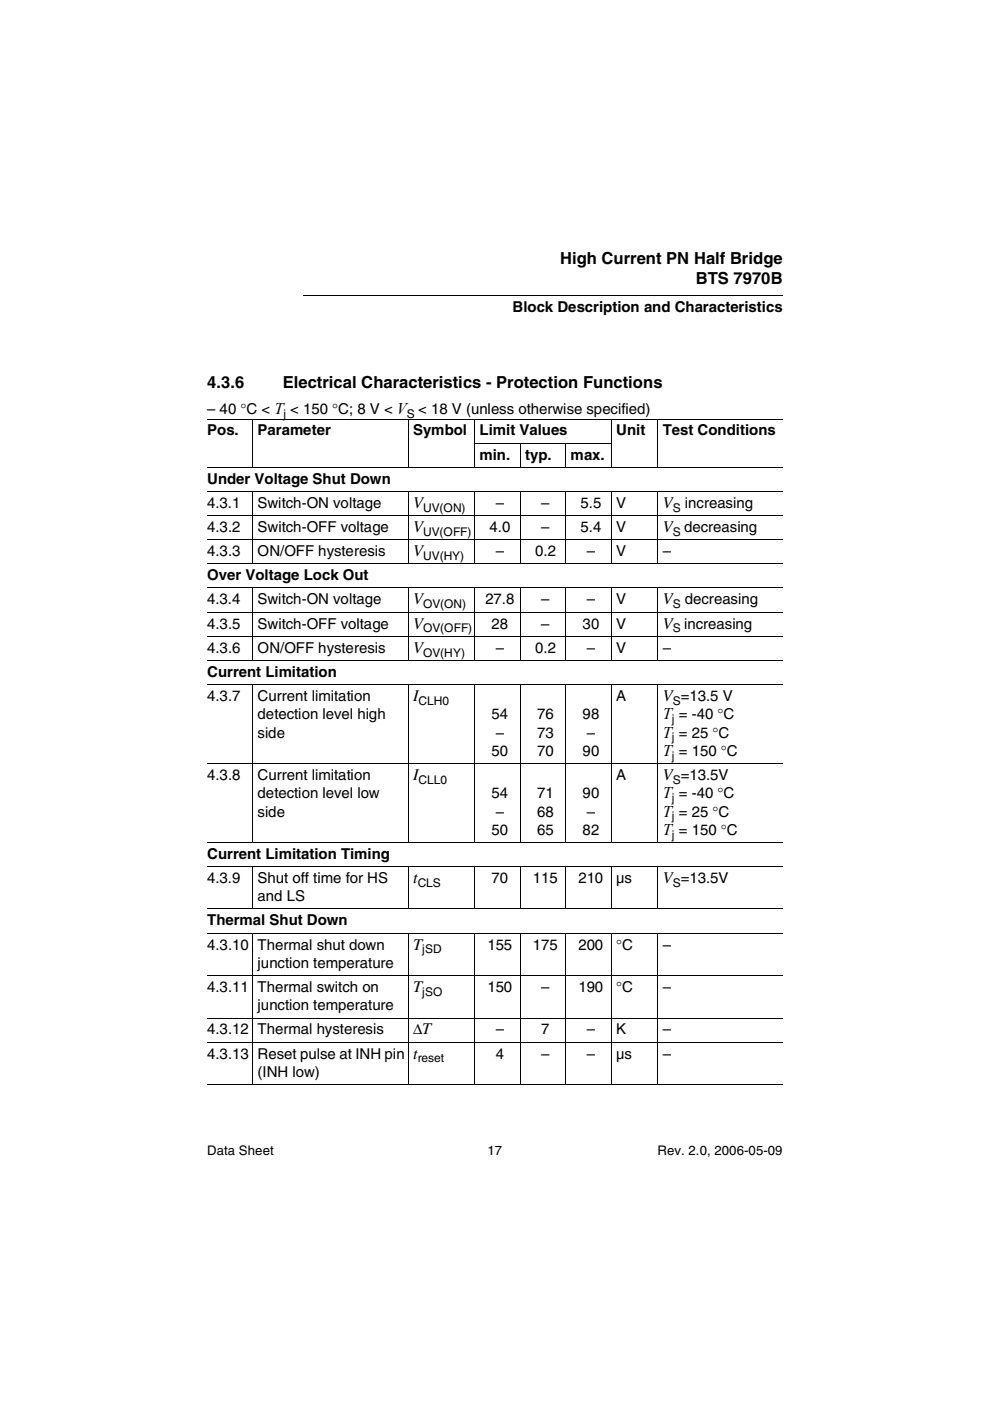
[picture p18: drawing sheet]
<svg xmlns="http://www.w3.org/2000/svg" width="210mm" height="297mm" viewBox="0 0 210 297" stroke-linecap="round" stroke-linejoin="round" font-family="sans-serif">
<defs><g id="words">
<g font-size="3.5">
<text x="118.7" y="55.9">High Current PN Half Bridge</text>
<text x="147.5" y="60.1">BTS 7970B</text>
<text x="43.9" y="82.3">4.3.6</text>
<text x="59.9" y="82.3">Electrical Characteristics - Protection Functions</text>
<text x="87.6" y="107.7">V</text>
<text x="140.5" y="107.7">V</text>
<text x="87.6" y="112.8">V</text>
<text x="140.5" y="112.8">V decreasing</text>
<text x="87.6" y="117.9">V</text>
<text x="87.6" y="128.1">V</text>
<text x="140.5" y="128.1">V</text>
<text x="87.6" y="133.3">V</text>
<text x="140.5" y="133.3">V increasing</text>
<text x="87.6" y="138.4">V</text>
<text x="87.6" y="148.6">I</text>
<text x="140.5" y="148.6">V =13.5 V</text>
<text x="140.5" y="152.5">T = -40 °C</text>
<text x="140.5" y="156.4">T = 25 °C</text>
<text x="140.5" y="160.2">T = 150 °C</text>
<text x="87.6" y="165.4">I</text>
<text x="140.5" y="165.4">V =13.5V</text>
<text x="140.5" y="169.2">T = -40 °C</text>
<text x="140.5" y="173.1">T = 25 °C</text>
<text x="140.5" y="177">T = 150 °C</text>
<text x="87.6" y="187.2">t</text>
<text x="140.5" y="187.2">V =13.5V</text>
<text x="87.6" y="201.3">T</text>
<text x="87.6" y="210.4">T</text>
<text x="87.6" y="224.5">t</text>
</g>
<g font-size="3.2">
<text x="108.7" y="66.2">Block Description and Characteristics</text>
<text x="43.9" y="87.8">– 40 °C &lt; T &lt; 150 °C; 8 V &lt; V &lt; 18 V (unless otherwise specified)</text>
<text x="43.9" y="92.3">Pos.</text>
<text x="54.6" y="92.3">Parameter</text>
<text x="87.6" y="92.3">Symbol</text>
<text x="101.7" y="92.3">Limit Values</text>
<text x="130.6" y="92.3">Unit</text>
<text x="140.5" y="92.3">Test Conditions</text>
<text x="101.7" y="97.5">min.</text>
<text x="111.3" y="97.5">typ.</text>
<text x="121" y="97.5">max.</text>
<text x="43.9" y="102.6">Under Voltage Shut Down</text>
<text x="43.9" y="107.7">4.3.1</text>
<text x="54.6" y="107.7">Switch-ON voltage</text>
<text x="105.1" y="107.7">–</text>
<text x="114.8" y="107.7">–</text>
<text x="123.1" y="107.7">5.5</text>
<text x="130.6" y="107.7">V</text>
<text x="145.2" y="107.7">increasing</text>
<text x="43.9" y="112.8">4.3.2</text>
<text x="54.6" y="112.8">Switch-OFF voltage</text>
<text x="103.8" y="112.8">4.0</text>
<text x="114.8" y="112.8">–</text>
<text x="123.1" y="112.8">5.4</text>
<text x="130.6" y="112.8">V</text>
<text x="43.9" y="117.9">4.3.3</text>
<text x="54.6" y="117.9">ON/OFF hysteresis</text>
<text x="105.1" y="117.9">–</text>
<text x="113.5" y="117.9">0.2</text>
<text x="124.4" y="117.9">–</text>
<text x="130.6" y="117.9">V</text>
<text x="140.5" y="117.9">–</text>
<text x="43.9" y="123">Over Voltage Lock Out</text>
<text x="43.9" y="128.1">4.3.4</text>
<text x="54.6" y="128.1">Switch-ON voltage</text>
<text x="102.9" y="128.1">27.8</text>
<text x="114.8" y="128.1">–</text>
<text x="124.4" y="128.1">–</text>
<text x="130.6" y="128.1">V</text>
<text x="145.2" y="128.1">decreasing</text>
<text x="43.9" y="133.3">4.3.5</text>
<text x="54.6" y="133.3">Switch-OFF voltage</text>
<text x="104.2" y="133.3">28</text>
<text x="114.8" y="133.3">–</text>
<text x="123.5" y="133.3">30</text>
<text x="130.6" y="133.3">V</text>
<text x="43.9" y="143.5">Current Limitation</text>
<text x="43.9" y="138.4">4.3.6</text>
<text x="54.6" y="138.4">ON/OFF hysteresis</text>
<text x="105.1" y="138.4">–</text>
<text x="113.5" y="138.4">0.2</text>
<text x="124.4" y="138.4">–</text>
<text x="130.6" y="138.4">V</text>
<text x="140.5" y="138.4">–</text>
<text x="43.9" y="148.6">4.3.7</text>
<text x="54.6" y="148.6">Current limitation</text>
<text x="130.6" y="148.6">A</text>
<text x="54.6" y="152.5">detection level high</text>
<text x="104.2" y="152.5">54</text>
<text x="113.9" y="152.5">76</text>
<text x="123.5" y="152.5">98</text>
<text x="54.6" y="156.4">side</text>
<text x="104.2" y="160.2">50</text>
<text x="105.1" y="156.4">–</text>
<text x="113.9" y="156.4">73</text>
<text x="113.9" y="160.2">70</text>
<text x="123.5" y="160.2">90</text>
<text x="124.4" y="156.4">–</text>
<text x="43.9" y="165.4">4.3.8</text>
<text x="54.6" y="165.4">Current limitation</text>
<text x="130.6" y="165.4">A</text>
<text x="54.6" y="169.2">detection level low</text>
<text x="54.6" y="173.1">side</text>
<text x="104.2" y="169.2">54</text>
<text x="105.1" y="173.1">–</text>
<text x="113.9" y="169.2">71</text>
<text x="113.9" y="173.1">68</text>
<text x="123.5" y="169.2">90</text>
<text x="124.4" y="173.1">–</text>
<text x="104.2" y="177">50</text>
<text x="113.9" y="177">65</text>
<text x="123.5" y="177">82</text>
<text x="43.9" y="182.1">Current Limitation Timing</text>
<text x="43.9" y="187.2">4.3.9</text>
<text x="54.6" y="187.2">Shut off time for HS</text>
<text x="54.6" y="191.1">and LS</text>
<text x="104.2" y="187.2">70</text>
<text x="113" y="187.2">115</text>
<text x="122.6" y="187.2">210</text>
<text x="130.6" y="187.2">µs</text>
<text x="43.9" y="196.2">Thermal Shut Down</text>
<text x="43.9" y="201.3">4.3.10 Thermal shut down</text>
<text x="103.3" y="201.3">155</text>
<text x="113" y="201.3">175</text>
<text x="122.6" y="201.3">200</text>
<text x="130.6" y="201.3">°C</text>
<text x="140.5" y="201.3">–</text>
<text x="54.6" y="205.2">junction temperature</text>
<text x="43.9" y="210.4">4.3.11 Thermal switch on</text>
<text x="54.6" y="214.2">junction temperature</text>
<text x="103.3" y="210.4">150</text>
<text x="114.8" y="210.4">–</text>
<text x="122.6" y="210.4">190</text>
<text x="130.6" y="210.4">°C</text>
<text x="140.5" y="210.4">–</text>
<text x="43.9" y="219.3">4.3.12 Thermal hysteresis</text>
<text x="87.6" y="219.3">∆T</text>
<text x="105.1" y="219.3">–</text>
<text x="114.8" y="219.3">7</text>
<text x="124.4" y="219.3">–</text>
<text x="130.6" y="219.3">K</text>
<text x="140.5" y="219.3">–</text>
<text x="43.9" y="224.5">4.3.13 Reset pulse at INH pin</text>
<text x="105.1" y="224.5">4</text>
<text x="114.8" y="224.5">–</text>
<text x="124.4" y="224.5">–</text>
<text x="130.6" y="224.5">µs</text>
<text x="140.5" y="224.5">–</text>
<text x="54.6" y="228.3">(INH low)</text>
</g>
<g font-size="2.8">
<text x="43.9" y="244.9">Data Sheet</text>
<text x="103.4" y="244.9">17</text>
<text x="139.4" y="244.9">Rev. 2.0, 2006-05-09</text>
</g>
<g font-size="2.5">
<text x="60.1" y="88.6">j</text>
<text x="86.3" y="88.6">S</text>
<text x="89.7" y="108.5">UV(ON)</text>
<text x="89.7" y="113.6">UV(OFF)</text>
<text x="142.7" y="108.5">S</text>
<text x="142.7" y="113.6">S</text>
<text x="89.7" y="118.7">UV(HY)</text>
<text x="89.7" y="128.9">OV(ON)</text>
<text x="142.7" y="128.9">S</text>
<text x="89.7" y="134.1">OV(OFF)</text>
<text x="142.7" y="134.1">S</text>
<text x="89.7" y="139.2">OV(HY)</text>
<text x="88.7" y="149.4">CLH0</text>
<text x="142.7" y="149.4">S</text>
<text x="142.5" y="153.3">j</text>
<text x="142.5" y="157.2">j</text>
<text x="142.5" y="161">j</text>
<text x="88.7" y="166.2">CLL0</text>
<text x="142.7" y="166.2">S</text>
<text x="142.5" y="170.1">j</text>
<text x="142.5" y="173.9">j</text>
<text x="142.5" y="177.8">j</text>
<text x="88.6" y="188">CLS</text>
<text x="142.7" y="188">S</text>
<text x="89.5" y="202.1">jSD</text>
<text x="89.5" y="211.2">jSO</text>
<text x="88.6" y="225.3">reset</text>
</g>
</g></defs>
<path d="M64.3 62.5v.1z" fill="#000"/>
<path d="M64.3 62.5h101.7" fill="none" stroke="#000" stroke-width=".21"/>
<path d="M43.9 64h32.9v3.4h-32.9z" fill="#fff"/>
<g fill="none" stroke="#000" stroke-width=".21">
<path d="M43.9 88.8h122M43.9 99.1h122M53.6 88.8v10.3M86.6 88.8v10.3M100.6 94h29.1M100.6 88.8v10.3M110.3 93.9v5.2M120 93.9v5.2M129.6 88.8v10.3M139.5 88.8v10.3M43.9 104.2h122M43.9 109.3h122"/>
<path d="M43.9 114.4h122M43.9 119.5h122M53.6 104.1v15.4M86.6 104.1v15.4M100.6 104.1v15.4M110.3 104.1v15.4M120 104.1v15.4M129.6 104.1v15.4M139.5 104.1v15.4M43.9 124.7h122M43.9 129.8h122M43.9 134.9h122"/>
<path d="M43.9 140h122M53.6 124.5v15.5M86.6 124.5v15.5M100.6 124.5v15.5M110.3 124.5v15.5M120 124.5v15.5M129.6 124.5v15.5M139.5 124.5v15.5M43.9 145.1h122M53.6 145v33.6M86.6 145v33.6M100.6 145v33.6"/>
<path d="M110.3 145v33.6M120 145v33.6M129.6 145v33.6M139.5 145v33.6M43.9 161.9h122M43.9 178.6h122M43.9 183.7h122M43.9 192.7h122M43.9 197.8h122M53.6 183.6v9.1M53.6 197.8v32.2M86.6 183.6v9.1"/>
<path d="M86.6 197.8v32.2M100.6 183.6v9.1M100.6 197.8v32.2M110.3 183.6v9.1M110.3 197.8v32.2M120 183.6v9.1M120 197.8v32.2M129.6 183.6v9.1M129.6 197.8v32.2M139.5 183.6v9.1M139.5 197.8v32.2M43.9 206.8h122"/>
<path d="M43.9 215.8h122M43.9 221h122M43.9 229.9h122"/>
</g>
<use href="#words"/>
</svg>
